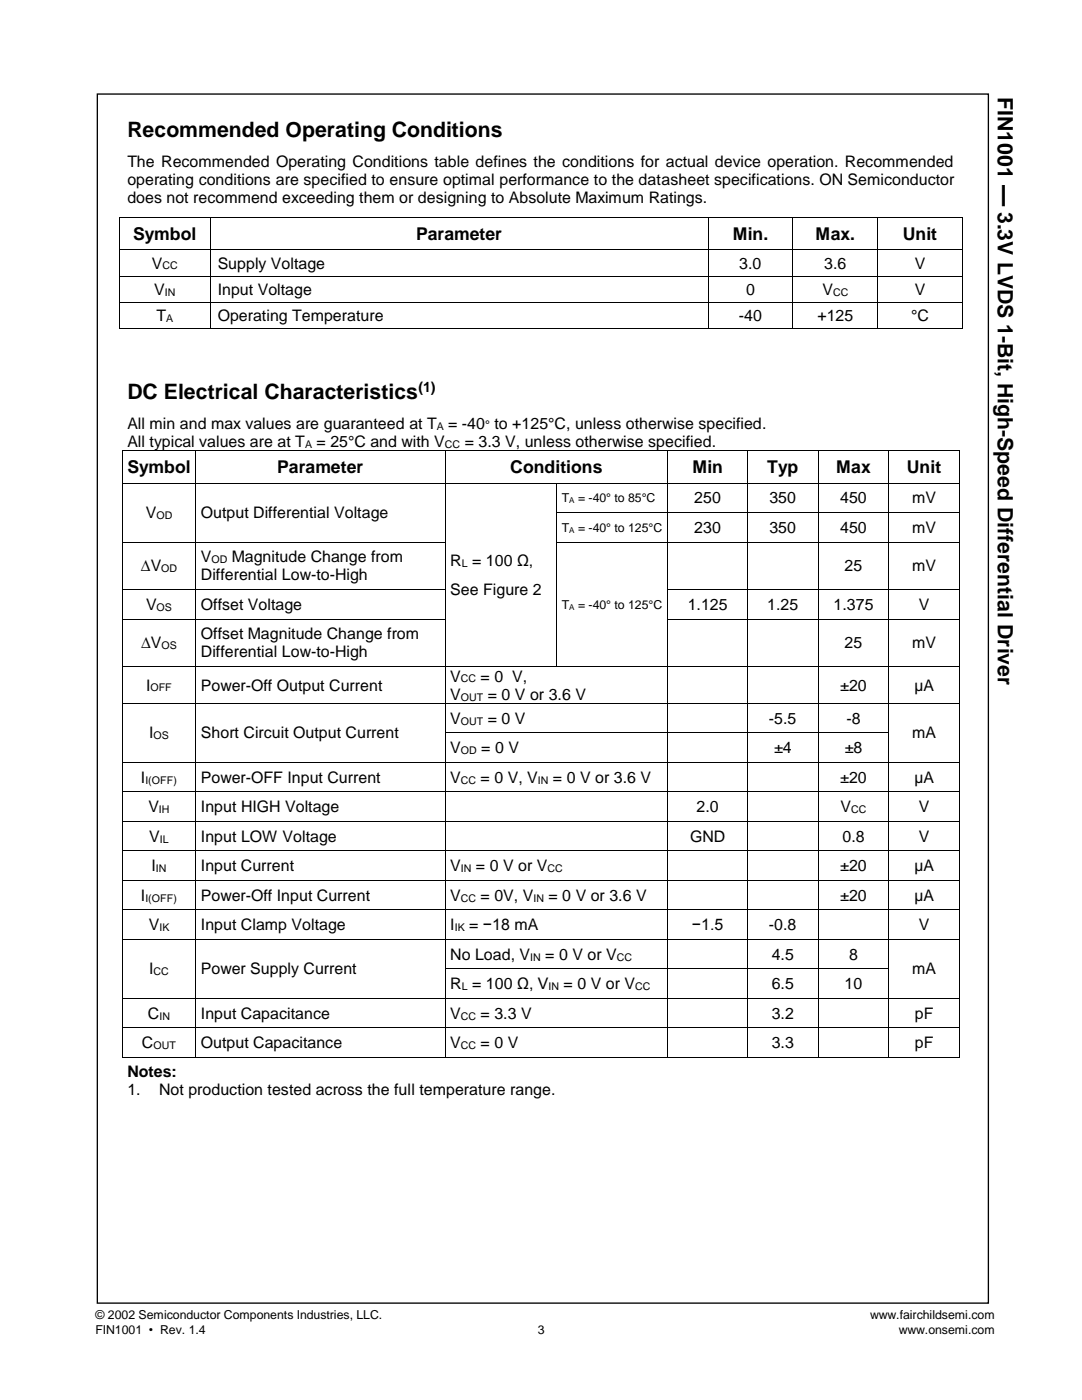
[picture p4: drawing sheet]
<svg xmlns="http://www.w3.org/2000/svg" width="216mm" height="279mm" viewBox="0 0 216 279" stroke-linecap="round" stroke-linejoin="round" font-family="sans-serif">
<defs><g id="words">
<g font-size="4.2">
<text x="199.1" y="19.3" transform="rotate(90 199.1 19.3)">FIN1001 — 3.3V LVDS 1-Bit, High-Speed Differential Driver</text>
<text x="25.4" y="27.3">Recommended Operating Conditions</text>
<text x="25.4" y="79.6">DC Electrical Characteristics</text>
</g>
<g font-size="3.5">
<text x="26.6" y="47.9">Symbol</text>
<text x="83" y="47.9">Parameter</text>
<text x="146.2" y="47.9">Min.</text>
<text x="162.8" y="47.9">Max.</text>
<text x="180.2" y="47.9">Unit</text>
<text x="25.4" y="94.5">Symbol</text>
<text x="55.3" y="94.5">Parameter</text>
<text x="101.8" y="94.5">Conditions</text>
<text x="138.2" y="94.5">Min</text>
<text x="153.1" y="94.5">Typ</text>
<text x="166.9" y="94.5">Max</text>
<text x="181" y="94.5">Unit</text>
</g>
<g font-size="3.2">
<text x="25.4" y="33.3">The Recommended Operating Conditions table defines the conditions for actual device operation. Recommended</text>
<text x="25.4" y="36.9">operating conditions are specified to ensure optimal performance to the datasheet specifications. ON Semiconductor</text>
<text x="25.4" y="40.5">does not recommend exceeding them or designing to Absolute Maximum Ratings.</text>
<text x="30.3" y="53.6">V</text>
<text x="43.4" y="53.6">Supply Voltage</text>
<text x="147.5" y="53.6">3.0</text>
<text x="164.5" y="53.6">3.6</text>
<text x="182.5" y="53.6">V</text>
<text x="30.8" y="58.8">V</text>
<text x="43.4" y="58.8">Input Voltage</text>
<text x="148.9" y="58.8">0</text>
<text x="164.1" y="58.8">V</text>
<text x="182.5" y="58.8">V</text>
<text x="31.3" y="64">T</text>
<text x="43.4" y="64">Operating Temperature</text>
<text x="147.4" y="64">-40</text>
<text x="163.1" y="64">+125</text>
<text x="181.8" y="64">°C</text>
<text x="25.4" y="85.6">All min and max values are guaranteed at T</text>
<text x="25.4" y="89.2">All typical values are at T</text>
<text x="63.2" y="89.2">= 25°C and with V</text>
<text x="89.4" y="85.6">= -40 to +125°C, unless otherwise specified.</text>
<text x="92.7" y="89.2">= 3.3 V, unless otherwise specified.</text>
<text x="138.5" y="100.5">250</text>
<text x="153.5" y="100.5">350</text>
<text x="167.6" y="100.5">450</text>
<text x="182" y="100.5">mV</text>
<text x="29.1" y="103.4">V</text>
<text x="40.1" y="103.4">Output Differential Voltage</text>
<text x="138.5" y="106.4">230</text>
<text x="153.5" y="106.4">350</text>
<text x="167.6" y="106.4">450</text>
<text x="182" y="106.4">mV</text>
<text x="40.1" y="112.2">V</text>
<text x="46.3" y="112.2">Magnitude Change from</text>
<text x="89.8" y="113">R = 100 Ω,</text>
<text x="28.1" y="114">∆V</text>
<text x="40.1" y="115.8">Differential Low-to-High</text>
<text x="89.8" y="118.7">See Figure 2</text>
<text x="168.5" y="114">25</text>
<text x="182" y="114">mV</text>
<text x="29.1" y="121.7">V</text>
<text x="40.1" y="121.7">Offset Voltage</text>
<text x="137.2" y="121.7">1.125</text>
<text x="153.1" y="121.7">1.25</text>
<text x="166.3" y="121.7">1.375</text>
<text x="183.3" y="121.7">V</text>
<text x="28.2" y="129.4">∆V</text>
<text x="40.1" y="127.6">Offset Magnitude Change from</text>
<text x="40.1" y="131.2">Differential Low-to-High</text>
<text x="168.5" y="129.4">25</text>
<text x="182" y="129.4">mV</text>
<text x="29.1" y="137.8">I</text>
<text x="40.1" y="137.8">Power-Off Output Current</text>
<text x="89.8" y="136">V</text>
<text x="95.9" y="136">= 0 V,</text>
<text x="167.7" y="137.8">±20</text>
<text x="182.4" y="137.8">µA</text>
<text x="89.8" y="139.6">V</text>
<text x="97.3" y="139.6">= 0 V or 3.6 V</text>
<text x="29.8" y="147.4">I</text>
<text x="40.1" y="147.4">Short Circuit Output Current</text>
<text x="89.8" y="144.5">V</text>
<text x="97.3" y="144.5">= 0 V</text>
<text x="153.4" y="144.5">-5.5</text>
<text x="168.9" y="144.5">-8</text>
<text x="182" y="147.4">mA</text>
<text x="89.8" y="150.3">V</text>
<text x="96" y="150.3">= 0 V</text>
<text x="154.5" y="150.3">±4</text>
<text x="168.6" y="150.3">±8</text>
<text x="28.1" y="156.2">I</text>
<text x="40.1" y="156.2">Power-OFF Input Current</text>
<text x="89.8" y="156.2">V</text>
<text x="95.9" y="156.2">= 0 V, V</text>
<text x="110.3" y="156.2">= 0 V or 3.6 V</text>
<text x="167.7" y="156.2">±20</text>
<text x="182.4" y="156.2">µA</text>
<text x="29.6" y="162.1">V</text>
<text x="40.1" y="162.1">Input HIGH Voltage</text>
<text x="139" y="162.1">2.0</text>
<text x="167.7" y="162.1">V</text>
<text x="183.3" y="162.1">V</text>
<text x="29.8" y="168">V</text>
<text x="30.2" y="173.9">I</text>
<text x="40.1" y="168">Input LOW Voltage</text>
<text x="40.1" y="173.9">Input Current</text>
<text x="89.8" y="173.9">V</text>
<text x="95" y="173.9">= 0 V or V</text>
<text x="137.7" y="168">GND</text>
<text x="167.7" y="173.9">±20</text>
<text x="168.1" y="168">0.8</text>
<text x="182.4" y="173.9">µA</text>
<text x="183.3" y="168">V</text>
<text x="28.1" y="179.8">I</text>
<text x="40.1" y="179.8">Power-Off Input Current</text>
<text x="89.8" y="179.8">V</text>
<text x="95.9" y="179.8">= 0V, V</text>
<text x="109.4" y="179.8">= 0 V or 3.6 V</text>
<text x="167.7" y="179.8">±20</text>
<text x="182.4" y="179.8">µA</text>
<text x="29.7" y="185.7">V</text>
<text x="40.1" y="185.7">Input Clamp Voltage</text>
<text x="89.8" y="185.7">I</text>
<text x="93.6" y="185.7">= −18 mA</text>
<text x="138.1" y="185.7">−1.5</text>
<text x="153.4" y="185.7">-0.8</text>
<text x="183.3" y="185.7">V</text>
<text x="89.8" y="191.5">No Load, V</text>
<text x="108.8" y="191.5">= 0 V or V</text>
<text x="154" y="191.5">4.5</text>
<text x="169.4" y="191.5">8</text>
<text x="29.8" y="194.5">I</text>
<text x="40.1" y="194.5">Power Supply Current</text>
<text x="89.8" y="197.4">R = 100 Ω, V</text>
<text x="112.5" y="197.4">= 0 V or V</text>
<text x="154" y="197.4">6.5</text>
<text x="168.5" y="197.4">10</text>
<text x="182" y="194.5">mA</text>
<text x="29.5" y="203.3">C</text>
<text x="40.1" y="203.3">Input Capacitance</text>
<text x="89.8" y="203.3">V</text>
<text x="95.9" y="203.3">= 3.3 V</text>
<text x="154" y="203.3">3.2</text>
<text x="182.5" y="203.3">pF</text>
<text x="28.3" y="209.2">C</text>
<text x="40.1" y="209.2">Output Capacitance</text>
<text x="89.8" y="209.2">V</text>
<text x="95.9" y="209.2">= 0 V</text>
<text x="154" y="209.2">3.3</text>
<text x="182.5" y="209.2">pF</text>
<text x="25.4" y="214.9">Notes:</text>
<text x="25.4" y="218.6">1.</text>
<text x="31.8" y="218.6">Not production tested across the full temperature range.</text>
</g>
<text font-size="2.8" x="83.5" y="78.2">(1)</text>
<g font-size="2.5">
<text x="96.8" y="85.6">°</text>
<text x="112.1" y="100.2">T</text>
<text x="115.3" y="100.2">= -40° to 85°C</text>
<text x="112.1" y="106.1">T</text>
<text x="115.3" y="106.1">= -40° to 125°C</text>
<text x="112.1" y="121.5">T</text>
<text x="115.3" y="121.5">= -40° to 125°C</text>
<text x="19" y="263.3">© 2002 Semiconductor Components Industries, LLC.</text>
<text x="173.6" y="263.3">www.fairchildsemi.com</text>
<text x="19" y="266.2">FIN1001 • Rev. 1.4</text>
<text x="107.3" y="266.2">3</text>
<text x="179.4" y="266.2">www.onsemi.com</text>
</g>
<g font-size="2.1">
<text x="32.4" y="53.8">CC</text>
<text x="32.9" y="59">IN</text>
<text x="166.2" y="59">CC</text>
<text x="33.2" y="64.2">A</text>
<text x="60.9" y="89.3">A</text>
<text x="87.1" y="85.7">A</text>
<text x="88.8" y="89.3">CC</text>
<text x="31.2" y="103.6">OD</text>
<text x="42.2" y="112.4">OD</text>
<text x="92.1" y="113.1">L</text>
<text x="32.2" y="114.2">OD</text>
<text x="31.3" y="121.9">OS</text>
<text x="32.2" y="129.6">OS</text>
<text x="30" y="138">OFF</text>
<text x="92" y="136.2">CC</text>
<text x="92" y="139.8">OUT</text>
<text x="30.7" y="147.5">OS</text>
<text x="92" y="144.6">OUT</text>
<text x="92" y="150.5">OD</text>
<text x="29" y="156.4">I(OFF)</text>
<text x="92" y="156.4">CC</text>
<text x="107.3" y="156.4">IN</text>
<text x="31.7" y="162.3">IH</text>
<text x="169.8" y="162.3">CC</text>
<text x="31.9" y="168.2">IL</text>
<text x="29" y="179.9">I(OFF)</text>
<text x="31.1" y="174.1">IN</text>
<text x="92" y="174.1">IN</text>
<text x="92" y="179.9">CC</text>
<text x="106.4" y="179.9">IN</text>
<text x="109.2" y="174.1">CC</text>
<text x="31.8" y="185.8">IK</text>
<text x="90.7" y="185.8">IK</text>
<text x="105.8" y="191.7">IN</text>
<text x="123.1" y="191.7">CC</text>
<text x="30.7" y="194.6">CC</text>
<text x="92.1" y="197.6">L</text>
<text x="109.4" y="197.6">IN</text>
<text x="126.7" y="197.6">CC</text>
<text x="31.8" y="203.5">IN</text>
<text x="92" y="203.5">CC</text>
<text x="30.6" y="209.4">OUT</text>
<text x="92" y="209.4">CC</text>
</g>
<g font-size="1.6">
<text x="113.6" y="100.4">A</text>
<text x="113.6" y="106.3">A</text>
<text x="113.6" y="121.6">A</text>
</g>
</g></defs>
<path d="M19.4 18.8h177.8v241.3h-177.8z" fill="none" stroke="#000" stroke-width=".26"/>
<g fill="#000">
<path d="M23.8 43.3h.2v.2h-.2z" fill-rule="evenodd"/>
<path d="M23.8 43.3h.2v.2h-.2z" fill-rule="evenodd"/>
<path d="M23.8 49.8h.2v.2h-.2z" fill-rule="evenodd"/>
<path d="M23.8 55h.2v.2h-.2z" fill-rule="evenodd"/>
<path d="M41.8 43.3h.2v.2h-.2z" fill-rule="evenodd"/>
<path d="M41.8 49.8h.2v.2h-.2z" fill-rule="evenodd"/>
<path d="M41.8 55h.2v.2h-.2z" fill-rule="evenodd"/>
<path d="M141.2 43.3h.2v.2h-.2z" fill-rule="evenodd"/>
<path d="M141.2 49.8h.2v.2h-.2z" fill-rule="evenodd"/>
<path d="M141.2 55h.2v.2h-.2z" fill-rule="evenodd"/>
<path d="M158.1 43.3h.2v.2h-.2z" fill-rule="evenodd"/>
<path d="M158.1 49.8h.2v.2h-.2z" fill-rule="evenodd"/>
<path d="M158.1 55h.2v.2h-.2z" fill-rule="evenodd"/>
<path d="M175 43.3h.2v.2h-.2z" fill-rule="evenodd"/>
<path d="M175 49.8h.2v.2h-.2z" fill-rule="evenodd"/>
<path d="M175 55h.2v.2h-.2z" fill-rule="evenodd"/>
<path d="M192 43.3h.1v.2h-.1z" fill-rule="evenodd"/>
<path d="M192 43.3h.1v.2h-.1z" fill-rule="evenodd"/>
<path d="M192 49.8h.1v.2h-.1z" fill-rule="evenodd"/>
<path d="M192 55h.1v.2h-.1z" fill-rule="evenodd"/>
<path d="M23.8 60.2h.2v.2h-.2z" fill-rule="evenodd"/>
<path d="M23.8 65.4h.2v.2h-.2z" fill-rule="evenodd"/>
<path d="M23.8 65.4h.2v.2h-.2z" fill-rule="evenodd"/>
<path d="M41.8 60.2h.2v.2h-.2z" fill-rule="evenodd"/>
<path d="M41.8 65.4h.2v.2h-.2z" fill-rule="evenodd"/>
<path d="M141.2 60.2h.2v.2h-.2z" fill-rule="evenodd"/>
<path d="M141.2 65.4h.2v.2h-.2z" fill-rule="evenodd"/>
<path d="M158.1 60.2h.2v.2h-.2z" fill-rule="evenodd"/>
<path d="M158.1 65.4h.2v.2h-.2z" fill-rule="evenodd"/>
<path d="M175 60.2h.2v.2h-.2z" fill-rule="evenodd"/>
<path d="M175 65.4h.2v.2h-.2z" fill-rule="evenodd"/>
<path d="M192 60.2h.1v.2h-.1z" fill-rule="evenodd"/>
<path d="M192 65.4h.1v.2h-.1z" fill-rule="evenodd"/>
<path d="M192 65.4h.1v.2h-.1z" fill-rule="evenodd"/>
<path d="M24.3 89.8h.2v.2h-.2z" fill-rule="evenodd"/>
<path d="M24.3 89.8h.2v.2h-.2z" fill-rule="evenodd"/>
<path d="M24.3 96.3h.2v.2h-.2z" fill-rule="evenodd"/>
<path d="M39 89.8h.2v.2h-.2z" fill-rule="evenodd"/>
<path d="M39 96.3h.2v.2h-.2z" fill-rule="evenodd"/>
<path d="M88.7 89.8h.2v.2h-.2z" fill-rule="evenodd"/>
<path d="M88.7 96.3h.2v.2h-.2z" fill-rule="evenodd"/>
<path d="M111 96.3h.1v.2h-.1z" fill-rule="evenodd"/>
<path d="M133.2 89.8h.2v.2h-.2z" fill-rule="evenodd"/>
<path d="M133.2 96.3h.2v.2h-.2z" fill-rule="evenodd"/>
<path d="M149.1 89.8h.1v.2h-.1z" fill-rule="evenodd"/>
<path d="M149.1 96.3h.1v.2h-.1z" fill-rule="evenodd"/>
<path d="M163.2 89.8h.1v.2h-.1z" fill-rule="evenodd"/>
<path d="M163.2 96.3h.1v.2h-.1z" fill-rule="evenodd"/>
<path d="M177.3 89.8h.2v.2h-.2z" fill-rule="evenodd"/>
<path d="M177.3 96.3h.2v.2h-.2z" fill-rule="evenodd"/>
<path d="M191.4 89.8h.2v.2h-.2z" fill-rule="evenodd"/>
<path d="M191.4 89.8h.2v.2h-.2z" fill-rule="evenodd"/>
<path d="M191.4 96.3h.2v.2h-.2z" fill-rule="evenodd"/>
<path d="M24.3 102.2h.2v.2h-.2z" fill-rule="evenodd"/>
<path d="M24.3 108.1h.2v.2h-.2z" fill-rule="evenodd"/>
<path d="M24.3 117.6h.2v.1h-.2z" fill-rule="evenodd"/>
<path d="M39 102.2h.2v.2h-.2z" fill-rule="evenodd"/>
<path d="M39 108.1h.2v.2h-.2z" fill-rule="evenodd"/>
<path d="M39 117.6h.2v.1h-.2z" fill-rule="evenodd"/>
<path d="M88.7 102.2h.2v.2h-.2z" fill-rule="evenodd"/>
<path d="M88.7 108.1h.2v.2h-.2z" fill-rule="evenodd"/>
<path d="M88.7 117.6h.2v.1h-.2z" fill-rule="evenodd"/>
<path d="M111 102.2h.1v.2h-.1z" fill-rule="evenodd"/>
<path d="M111 108.1h.1v.2h-.1z" fill-rule="evenodd"/>
<path d="M111 117.6h.1v.1h-.1z" fill-rule="evenodd"/>
<path d="M133.2 102.2h.2v.2h-.2z" fill-rule="evenodd"/>
<path d="M133.2 108.1h.2v.2h-.2z" fill-rule="evenodd"/>
<path d="M133.2 117.6h.2v.1h-.2z" fill-rule="evenodd"/>
<path d="M149.1 102.2h.1v.2h-.1z" fill-rule="evenodd"/>
<path d="M149.1 108.1h.1v.2h-.1z" fill-rule="evenodd"/>
<path d="M149.1 117.6h.1v.1h-.1z" fill-rule="evenodd"/>
<path d="M163.2 102.2h.1v.2h-.1z" fill-rule="evenodd"/>
<path d="M163.2 108.1h.1v.2h-.1z" fill-rule="evenodd"/>
<path d="M163.2 117.6h.1v.1h-.1z" fill-rule="evenodd"/>
<path d="M177.3 102.2h.2v.2h-.2z" fill-rule="evenodd"/>
<path d="M177.3 108.1h.2v.2h-.2z" fill-rule="evenodd"/>
<path d="M177.3 117.6h.2v.1h-.2z" fill-rule="evenodd"/>
<path d="M191.4 102.2h.2v.2h-.2z" fill-rule="evenodd"/>
<path d="M191.4 108.1h.2v.2h-.2z" fill-rule="evenodd"/>
<path d="M191.4 117.6h.2v.1h-.2z" fill-rule="evenodd"/>
<path d="M24.3 123.5h.2v.1h-.2z" fill-rule="evenodd"/>
<path d="M24.3 132.9h.2v.2h-.2z" fill-rule="evenodd"/>
<path d="M39 123.5h.2v.1h-.2z" fill-rule="evenodd"/>
<path d="M39 132.9h.2v.2h-.2z" fill-rule="evenodd"/>
<path d="M88.7 123.5h.2v.1h-.2z" fill-rule="evenodd"/>
<path d="M88.7 132.9h.2v.2h-.2z" fill-rule="evenodd"/>
<path d="M111 123.5h.1v.1h-.1z" fill-rule="evenodd"/>
<path d="M111 132.9h.1v.2h-.1z" fill-rule="evenodd"/>
<path d="M133.2 123.5h.2v.1h-.2z" fill-rule="evenodd"/>
<path d="M133.2 132.9h.2v.2h-.2z" fill-rule="evenodd"/>
<path d="M149.1 123.5h.1v.1h-.1z" fill-rule="evenodd"/>
<path d="M149.1 132.9h.1v.2h-.1z" fill-rule="evenodd"/>
<path d="M163.2 123.5h.1v.1h-.1z" fill-rule="evenodd"/>
<path d="M163.2 132.9h.1v.2h-.1z" fill-rule="evenodd"/>
<path d="M177.3 123.5h.2v.1h-.2z" fill-rule="evenodd"/>
<path d="M177.3 132.9h.2v.2h-.2z" fill-rule="evenodd"/>
<path d="M191.4 123.5h.2v.1h-.2z" fill-rule="evenodd"/>
<path d="M191.4 132.9h.2v.2h-.2z" fill-rule="evenodd"/>
<path d="M24.3 140.3h.2v.2h-.2z" fill-rule="evenodd"/>
<path d="M24.3 146.2h.2v.2h-.2z" fill-rule="evenodd"/>
<path d="M24.3 152.1h.2v.1h-.2z" fill-rule="evenodd"/>
<path d="M24.3 158h.2v.1h-.2z" fill-rule="evenodd"/>
<path d="M39 140.3h.2v.2h-.2z" fill-rule="evenodd"/>
<path d="M39 146.2h.2v.2h-.2z" fill-rule="evenodd"/>
<path d="M39 152.1h.2v.1h-.2z" fill-rule="evenodd"/>
<path d="M39 158h.2v.1h-.2z" fill-rule="evenodd"/>
<path d="M88.7 140.3h.2v.2h-.2z" fill-rule="evenodd"/>
<path d="M88.7 146.2h.2v.2h-.2z" fill-rule="evenodd"/>
<path d="M88.7 152.1h.2v.1h-.2z" fill-rule="evenodd"/>
<path d="M88.7 158h.2v.1h-.2z" fill-rule="evenodd"/>
<path d="M133.2 140.3h.2v.2h-.2z" fill-rule="evenodd"/>
<path d="M133.2 146.2h.2v.2h-.2z" fill-rule="evenodd"/>
<path d="M133.2 152.1h.2v.1h-.2z" fill-rule="evenodd"/>
<path d="M133.2 158h.2v.1h-.2z" fill-rule="evenodd"/>
<path d="M149.1 140.3h.1v.2h-.1z" fill-rule="evenodd"/>
<path d="M149.1 146.2h.1v.2h-.1z" fill-rule="evenodd"/>
<path d="M149.1 152.1h.1v.1h-.1z" fill-rule="evenodd"/>
<path d="M149.1 158h.1v.1h-.1z" fill-rule="evenodd"/>
<path d="M163.2 140.3h.1v.2h-.1z" fill-rule="evenodd"/>
<path d="M163.2 146.2h.1v.2h-.1z" fill-rule="evenodd"/>
<path d="M163.2 152.1h.1v.1h-.1z" fill-rule="evenodd"/>
<path d="M163.2 158h.1v.1h-.1z" fill-rule="evenodd"/>
<path d="M177.3 140.3h.2v.2h-.2z" fill-rule="evenodd"/>
<path d="M177.3 146.2h.2v.2h-.2z" fill-rule="evenodd"/>
<path d="M177.3 152.1h.2v.1h-.2z" fill-rule="evenodd"/>
<path d="M177.3 158h.2v.1h-.2z" fill-rule="evenodd"/>
<path d="M191.4 140.3h.2v.2h-.2z" fill-rule="evenodd"/>
<path d="M191.4 146.2h.2v.2h-.2z" fill-rule="evenodd"/>
<path d="M191.4 152.1h.2v.1h-.2z" fill-rule="evenodd"/>
<path d="M191.4 158h.2v.1h-.2z" fill-rule="evenodd"/>
<path d="M24.3 163.9h.2v.1h-.2z" fill-rule="evenodd"/>
<path d="M24.3 169.7h.2v.2h-.2z" fill-rule="evenodd"/>
<path d="M24.3 175.6h.2v.2h-.2z" fill-rule="evenodd"/>
<path d="M39 163.9h.2v.1h-.2z" fill-rule="evenodd"/>
<path d="M39 169.7h.2v.2h-.2z" fill-rule="evenodd"/>
<path d="M39 175.6h.2v.2h-.2z" fill-rule="evenodd"/>
<path d="M88.7 163.9h.2v.1h-.2z" fill-rule="evenodd"/>
<path d="M88.7 169.7h.2v.2h-.2z" fill-rule="evenodd"/>
<path d="M88.7 175.6h.2v.2h-.2z" fill-rule="evenodd"/>
<path d="M133.2 163.9h.2v.1h-.2z" fill-rule="evenodd"/>
<path d="M133.2 169.7h.2v.2h-.2z" fill-rule="evenodd"/>
<path d="M133.2 175.6h.2v.2h-.2z" fill-rule="evenodd"/>
<path d="M149.1 163.9h.1v.1h-.1z" fill-rule="evenodd"/>
<path d="M149.1 169.7h.1v.2h-.1z" fill-rule="evenodd"/>
<path d="M149.1 175.6h.1v.2h-.1z" fill-rule="evenodd"/>
<path d="M163.2 163.9h.1v.1h-.1z" fill-rule="evenodd"/>
<path d="M163.2 169.7h.1v.2h-.1z" fill-rule="evenodd"/>
<path d="M163.2 175.6h.1v.2h-.1z" fill-rule="evenodd"/>
<path d="M177.3 163.9h.2v.1h-.2z" fill-rule="evenodd"/>
<path d="M177.3 169.7h.2v.2h-.2z" fill-rule="evenodd"/>
<path d="M177.3 175.6h.2v.2h-.2z" fill-rule="evenodd"/>
<path d="M191.4 163.9h.2v.1h-.2z" fill-rule="evenodd"/>
<path d="M191.4 169.7h.2v.2h-.2z" fill-rule="evenodd"/>
<path d="M191.4 175.6h.2v.2h-.2z" fill-rule="evenodd"/>
<path d="M24.3 181.5h.2v.2h-.2z" fill-rule="evenodd"/>
<path d="M24.3 187.4h.2v.2h-.2z" fill-rule="evenodd"/>
<path d="M24.3 193.3h.2v.1h-.2z" fill-rule="evenodd"/>
<path d="M24.3 199.2h.2v.1h-.2z" fill-rule="evenodd"/>
<path d="M39 181.5h.2v.2h-.2z" fill-rule="evenodd"/>
<path d="M39 187.4h.2v.2h-.2z" fill-rule="evenodd"/>
<path d="M39 193.3h.2v.1h-.2z" fill-rule="evenodd"/>
<path d="M39 199.2h.2v.1h-.2z" fill-rule="evenodd"/>
<path d="M88.7 181.5h.2v.2h-.2z" fill-rule="evenodd"/>
<path d="M88.7 187.4h.2v.2h-.2z" fill-rule="evenodd"/>
<path d="M88.7 193.3h.2v.1h-.2z" fill-rule="evenodd"/>
<path d="M88.7 199.2h.2v.1h-.2z" fill-rule="evenodd"/>
<path d="M133.2 181.5h.2v.2h-.2z" fill-rule="evenodd"/>
<path d="M133.2 187.4h.2v.2h-.2z" fill-rule="evenodd"/>
<path d="M133.2 193.3h.2v.1h-.2z" fill-rule="evenodd"/>
<path d="M133.2 199.2h.2v.1h-.2z" fill-rule="evenodd"/>
<path d="M149.1 181.5h.1v.2h-.1z" fill-rule="evenodd"/>
<path d="M149.1 187.4h.1v.2h-.1z" fill-rule="evenodd"/>
<path d="M149.1 193.3h.1v.1h-.1z" fill-rule="evenodd"/>
<path d="M149.1 199.2h.1v.1h-.1z" fill-rule="evenodd"/>
<path d="M163.2 181.5h.1v.2h-.1z" fill-rule="evenodd"/>
<path d="M163.2 187.4h.1v.2h-.1z" fill-rule="evenodd"/>
<path d="M163.2 193.3h.1v.1h-.1z" fill-rule="evenodd"/>
<path d="M163.2 199.2h.1v.1h-.1z" fill-rule="evenodd"/>
<path d="M177.3 181.5h.2v.2h-.2z" fill-rule="evenodd"/>
<path d="M177.3 187.4h.2v.2h-.2z" fill-rule="evenodd"/>
<path d="M177.3 193.3h.2v.1h-.2z" fill-rule="evenodd"/>
<path d="M177.3 199.2h.2v.1h-.2z" fill-rule="evenodd"/>
<path d="M191.4 181.5h.2v.2h-.2z" fill-rule="evenodd"/>
<path d="M191.4 187.4h.2v.2h-.2z" fill-rule="evenodd"/>
<path d="M191.4 193.3h.2v.1h-.2z" fill-rule="evenodd"/>
<path d="M191.4 199.2h.2v.1h-.2z" fill-rule="evenodd"/>
<path d="M24.3 205h.2v.2h-.2z" fill-rule="evenodd"/>
<path d="M24.3 210.9h.2v.2h-.2z" fill-rule="evenodd"/>
<path d="M24.3 210.9h.2v.2h-.2z" fill-rule="evenodd"/>
<path d="M39 205h.2v.2h-.2z" fill-rule="evenodd"/>
<path d="M39 210.9h.2v.2h-.2z" fill-rule="evenodd"/>
<path d="M88.7 205h.2v.2h-.2z" fill-rule="evenodd"/>
<path d="M88.7 210.9h.2v.2h-.2z" fill-rule="evenodd"/>
<path d="M133.2 205h.2v.2h-.2z" fill-rule="evenodd"/>
<path d="M133.2 210.9h.2v.2h-.2z" fill-rule="evenodd"/>
<path d="M149.1 205h.1v.2h-.1z" fill-rule="evenodd"/>
<path d="M149.1 210.9h.1v.2h-.1z" fill-rule="evenodd"/>
<path d="M163.2 205h.1v.2h-.1z" fill-rule="evenodd"/>
<path d="M163.2 210.9h.1v.2h-.1z" fill-rule="evenodd"/>
<path d="M177.3 205h.2v.2h-.2z" fill-rule="evenodd"/>
<path d="M177.3 210.9h.2v.2h-.2z" fill-rule="evenodd"/>
<path d="M191.4 205h.2v.2h-.2z" fill-rule="evenodd"/>
<path d="M191.4 210.9h.2v.2h-.2z" fill-rule="evenodd"/>
<path d="M191.4 210.9h.2v.2h-.2z" fill-rule="evenodd"/>
</g>
<g fill="none" stroke="#000" stroke-width=".2">
<path d="M23.9 43.5v6.3M23.9 50v5M23.9 55.2v5M24 43.4h17.8M24 49.9h17.8M24 55.1h17.8M41.9 43.5v6.3M41.9 50v5M41.9 55.2v5M42 43.4h99.2M42 49.9h99.2M42 55.1h99.2"/>
<path d="M141.3 43.5v6.3M141.3 50v5M141.3 55.2v5M141.4 43.4h16.7M141.4 49.9h16.7M141.4 55.1h16.7M158.2 43.5v6.3M158.2 50v5M158.2 55.2v5M158.3 43.4h16.7M158.3 49.9h16.7M158.3 55.1h16.7"/>
<path d="M175.1 43.5v6.3M175.1 50v5M175.1 55.2v5M175.2 43.4h16.8M175.2 49.9h16.8M175.2 55.1h16.8M192.1 43.5v6.3M192.1 50v5M192.1 55.2v5M23.9 60.4v5M24 60.3h17.8M24 65.5h17.8"/>
<path d="M41.9 60.4v5M42 60.3h99.2M42 65.5h99.2M141.3 60.4v5M141.4 60.3h16.7M141.4 65.5h16.7M158.2 60.4v5M158.3 60.3h16.7M158.3 65.5h16.7M175.1 60.4v5M175.2 60.3h16.8M175.2 65.5h16.8"/>
<path d="M192.1 60.4v5M24.4 90v6.3M24.4 96.5v5.7M24.5 89.9h14.5M24.5 96.4h14.5M39.1 90v6.3M39.1 96.5v5.7M39.2 89.9h49.5M39.2 96.4h49.5M88.8 90v6.3M88.8 96.5v5.7M88.9 89.9h44.3"/>
<path d="M88.9 96.4h22.1M111.1 96.5v5.7M111.1 96.4h22.1M133.3 90v6.3M133.3 96.5v5.7M133.4 89.9h15.7M133.4 96.4h15.7M149.2 90v6.3M149.2 96.5v5.7M149.2 89.9h14M149.2 96.4h14M163.3 90v6.3"/>
<path d="M163.3 96.5v5.7M163.3 89.9h14M163.3 96.4h14M177.4 90v6.3M177.4 96.5v5.7M177.5 89.9h13.9M177.5 96.4h13.9M191.5 90v6.3M191.5 96.5v5.7M24.4 102.4v5.7M24.4 108.3v9.3M24.4 117.7v5.8"/>
<path d="M24.5 108.2h14.5M24.5 117.7h14.5M39.1 102.4v5.7M39.1 108.3v9.3M39.1 117.7v5.8M39.2 108.2h49.5M39.2 117.7h49.5M88.8 102.4v5.7M88.8 108.3v9.3M88.8 117.7v5.8M111.1 102.4v5.7M111.1 108.3v9.3"/>
<path d="M111.1 117.7v5.8M111.1 102.3h22.1M111.1 108.2h22.1M133.3 102.4v5.7M133.3 108.3v9.3M133.3 117.7v5.8M133.4 102.3h15.7M133.4 108.2h15.7M133.4 117.7h15.7M149.2 102.4v5.7M149.2 108.3v9.3M149.2 117.7v5.8"/>
<path d="M149.2 102.3h14M149.2 108.2h14M149.2 117.7h14M163.3 102.4v5.7M163.3 108.3v9.3M163.3 117.7v5.8M163.3 102.3h14M163.3 108.2h14M163.3 117.7h14M177.4 102.4v5.7M177.4 108.3v9.3M177.4 117.7v5.8"/>
<path d="M177.5 102.3h13.9M177.5 108.2h13.9M177.5 117.7h13.9M191.5 102.4v5.7M191.5 108.3v9.3M191.5 117.7v5.8M24.4 123.6v9.3M24.4 133.1v7.2M24.5 123.5h14.5M24.5 133h14.5M39.1 123.6v9.3M39.1 133.1v7.2"/>
<path d="M39.2 123.5h49.5M39.2 133h49.5M88.8 123.6v9.3M88.8 133.1v7.2M88.9 133h22.1M111.1 123.6v9.3M111.1 133h22.1M133.3 123.6v9.3M133.3 133.1v7.2M133.4 123.5h15.7M133.4 133h15.7M149.2 123.6v9.3"/>
<path d="M149.2 133.1v7.2M149.2 123.5h14M149.2 133h14M163.3 123.6v9.3M163.3 133.1v7.2M163.3 123.5h14M163.3 133h14M177.4 123.6v9.3M177.4 133.1v7.2M177.5 123.5h13.9M177.5 133h13.9M191.5 123.6v9.3"/>
<path d="M191.5 133.1v7.2M24.4 140.5v5.7M24.4 146.4v5.7M24.4 152.2v5.8M24.4 158.1v5.8M24.5 140.4h14.5M24.5 152.2h14.5M24.5 158.1h14.5M39.1 140.5v5.7M39.1 146.4v5.7M39.1 152.2v5.8M39.1 158.1v5.8"/>
<path d="M39.2 140.4h49.5M39.2 152.2h49.5M39.2 158.1h49.5M88.8 140.5v5.7M88.8 146.4v5.7M88.8 152.2v5.8M88.8 158.1v5.8M88.9 140.4h44.3M88.9 146.3h44.3M88.9 152.2h44.3M88.9 158.1h44.3M133.3 140.5v5.7"/>
<path d="M133.3 146.4v5.7M133.3 152.2v5.8M133.3 158.1v5.8M133.4 140.4h15.7M133.4 146.3h15.7M133.4 152.2h15.7M133.4 158.1h15.7M149.2 140.5v5.7M149.2 146.4v5.7M149.2 152.2v5.8M149.2 158.1v5.8M149.2 140.4h14"/>
<path d="M149.2 146.3h14M149.2 152.2h14M149.2 158.1h14M163.3 140.5v5.7M163.3 146.4v5.7M163.3 152.2v5.8M163.3 158.1v5.8M163.3 140.4h14M163.3 146.3h14M163.3 152.2h14M163.3 158.1h14M177.4 140.5v5.7"/>
<path d="M177.4 146.4v5.7M177.4 152.2v5.8M177.4 158.1v5.8M177.5 140.4h13.9M177.5 152.2h13.9M177.5 158.1h13.9M191.5 140.5v5.7M191.5 146.4v5.7M191.5 152.2v5.8M191.5 158.1v5.8M24.4 164v5.7M24.4 169.9v5.7"/>
<path d="M24.4 175.8v5.7M24.5 163.9h14.5M24.5 169.8h14.5M24.5 175.7h14.5M39.1 164v5.7M39.1 169.9v5.7M39.1 175.8v5.7M39.2 163.9h49.5M39.2 169.8h49.5M39.2 175.7h49.5M88.8 164v5.7M88.8 169.9v5.7"/>
<path d="M88.8 175.8v5.7M88.9 163.9h44.3M88.9 169.8h44.3M88.9 175.7h44.3M133.3 164v5.7M133.3 169.9v5.7M133.3 175.8v5.7M133.4 163.9h15.7M133.4 169.8h15.7M133.4 175.7h15.7M149.2 164v5.7M149.2 169.9v5.7"/>
<path d="M149.2 175.8v5.7M149.2 163.9h14M149.2 169.8h14M149.2 175.7h14M163.3 164v5.7M163.3 169.9v5.7M163.3 175.8v5.7M163.3 163.9h14M163.3 169.8h14M163.3 175.7h14M177.4 164v5.7M177.4 169.9v5.7"/>
<path d="M177.4 175.8v5.7M177.5 163.9h13.9M177.5 169.8h13.9M177.5 175.7h13.9M191.5 164v5.7M191.5 169.9v5.7M191.5 175.8v5.7M24.4 181.7v5.7M24.4 187.6v5.7M24.4 193.4v5.8M24.4 199.3v5.7M24.5 181.6h14.5"/>
<path d="M24.5 187.5h14.5M24.5 199.2h14.5M39.1 181.7v5.7M39.1 187.6v5.7M39.1 193.4v5.8M39.1 199.3v5.7M39.2 181.6h49.5M39.2 187.5h49.5M39.2 199.2h49.5M88.8 181.7v5.7M88.8 187.6v5.7M88.8 193.4v5.8"/>
<path d="M88.8 199.3v5.7M88.9 181.6h44.3M88.9 187.5h44.3M88.9 193.4h44.3M88.9 199.2h44.3M133.3 181.7v5.7M133.3 187.6v5.7M133.3 193.4v5.8M133.3 199.3v5.7M133.4 181.6h15.7M133.4 187.5h15.7M133.4 193.4h15.7"/>
<path d="M133.4 199.2h15.7M149.2 181.7v5.7M149.2 187.6v5.7M149.2 193.4v5.8M149.2 199.3v5.7M149.2 181.6h14M149.2 187.5h14M149.2 193.4h14M149.2 199.2h14M163.3 181.7v5.7M163.3 187.6v5.7M163.3 193.4v5.8"/>
<path d="M163.3 199.3v5.7M163.3 181.6h14M163.3 187.5h14M163.3 193.4h14M163.3 199.2h14M177.4 181.7v5.7M177.4 187.6v5.7M177.4 193.4v5.8M177.4 199.3v5.7M177.5 181.6h13.9M177.5 187.5h13.9M177.5 199.2h13.9"/>
<path d="M191.5 181.7v5.7M191.5 187.6v5.7M191.5 193.4v5.8M191.5 199.3v5.7M24.4 205.2v5.7M24.5 205.1h14.5M24.5 211h14.5M39.1 205.2v5.7M39.2 205.1h49.5M39.2 211h49.5M88.8 205.2v5.7M88.9 205.1h44.3"/>
<path d="M88.9 211h44.3M133.3 205.2v5.7M133.4 205.1h15.7M133.4 211h15.7M149.2 205.2v5.7M149.2 205.1h14M149.2 211h14M163.3 205.2v5.7M163.3 205.1h14M163.3 211h14M177.4 205.2v5.7M177.5 205.1h13.9"/>
<path d="M177.5 211h13.9M191.5 205.2v5.7"/>
</g>
<use href="#words"/>
</svg>
